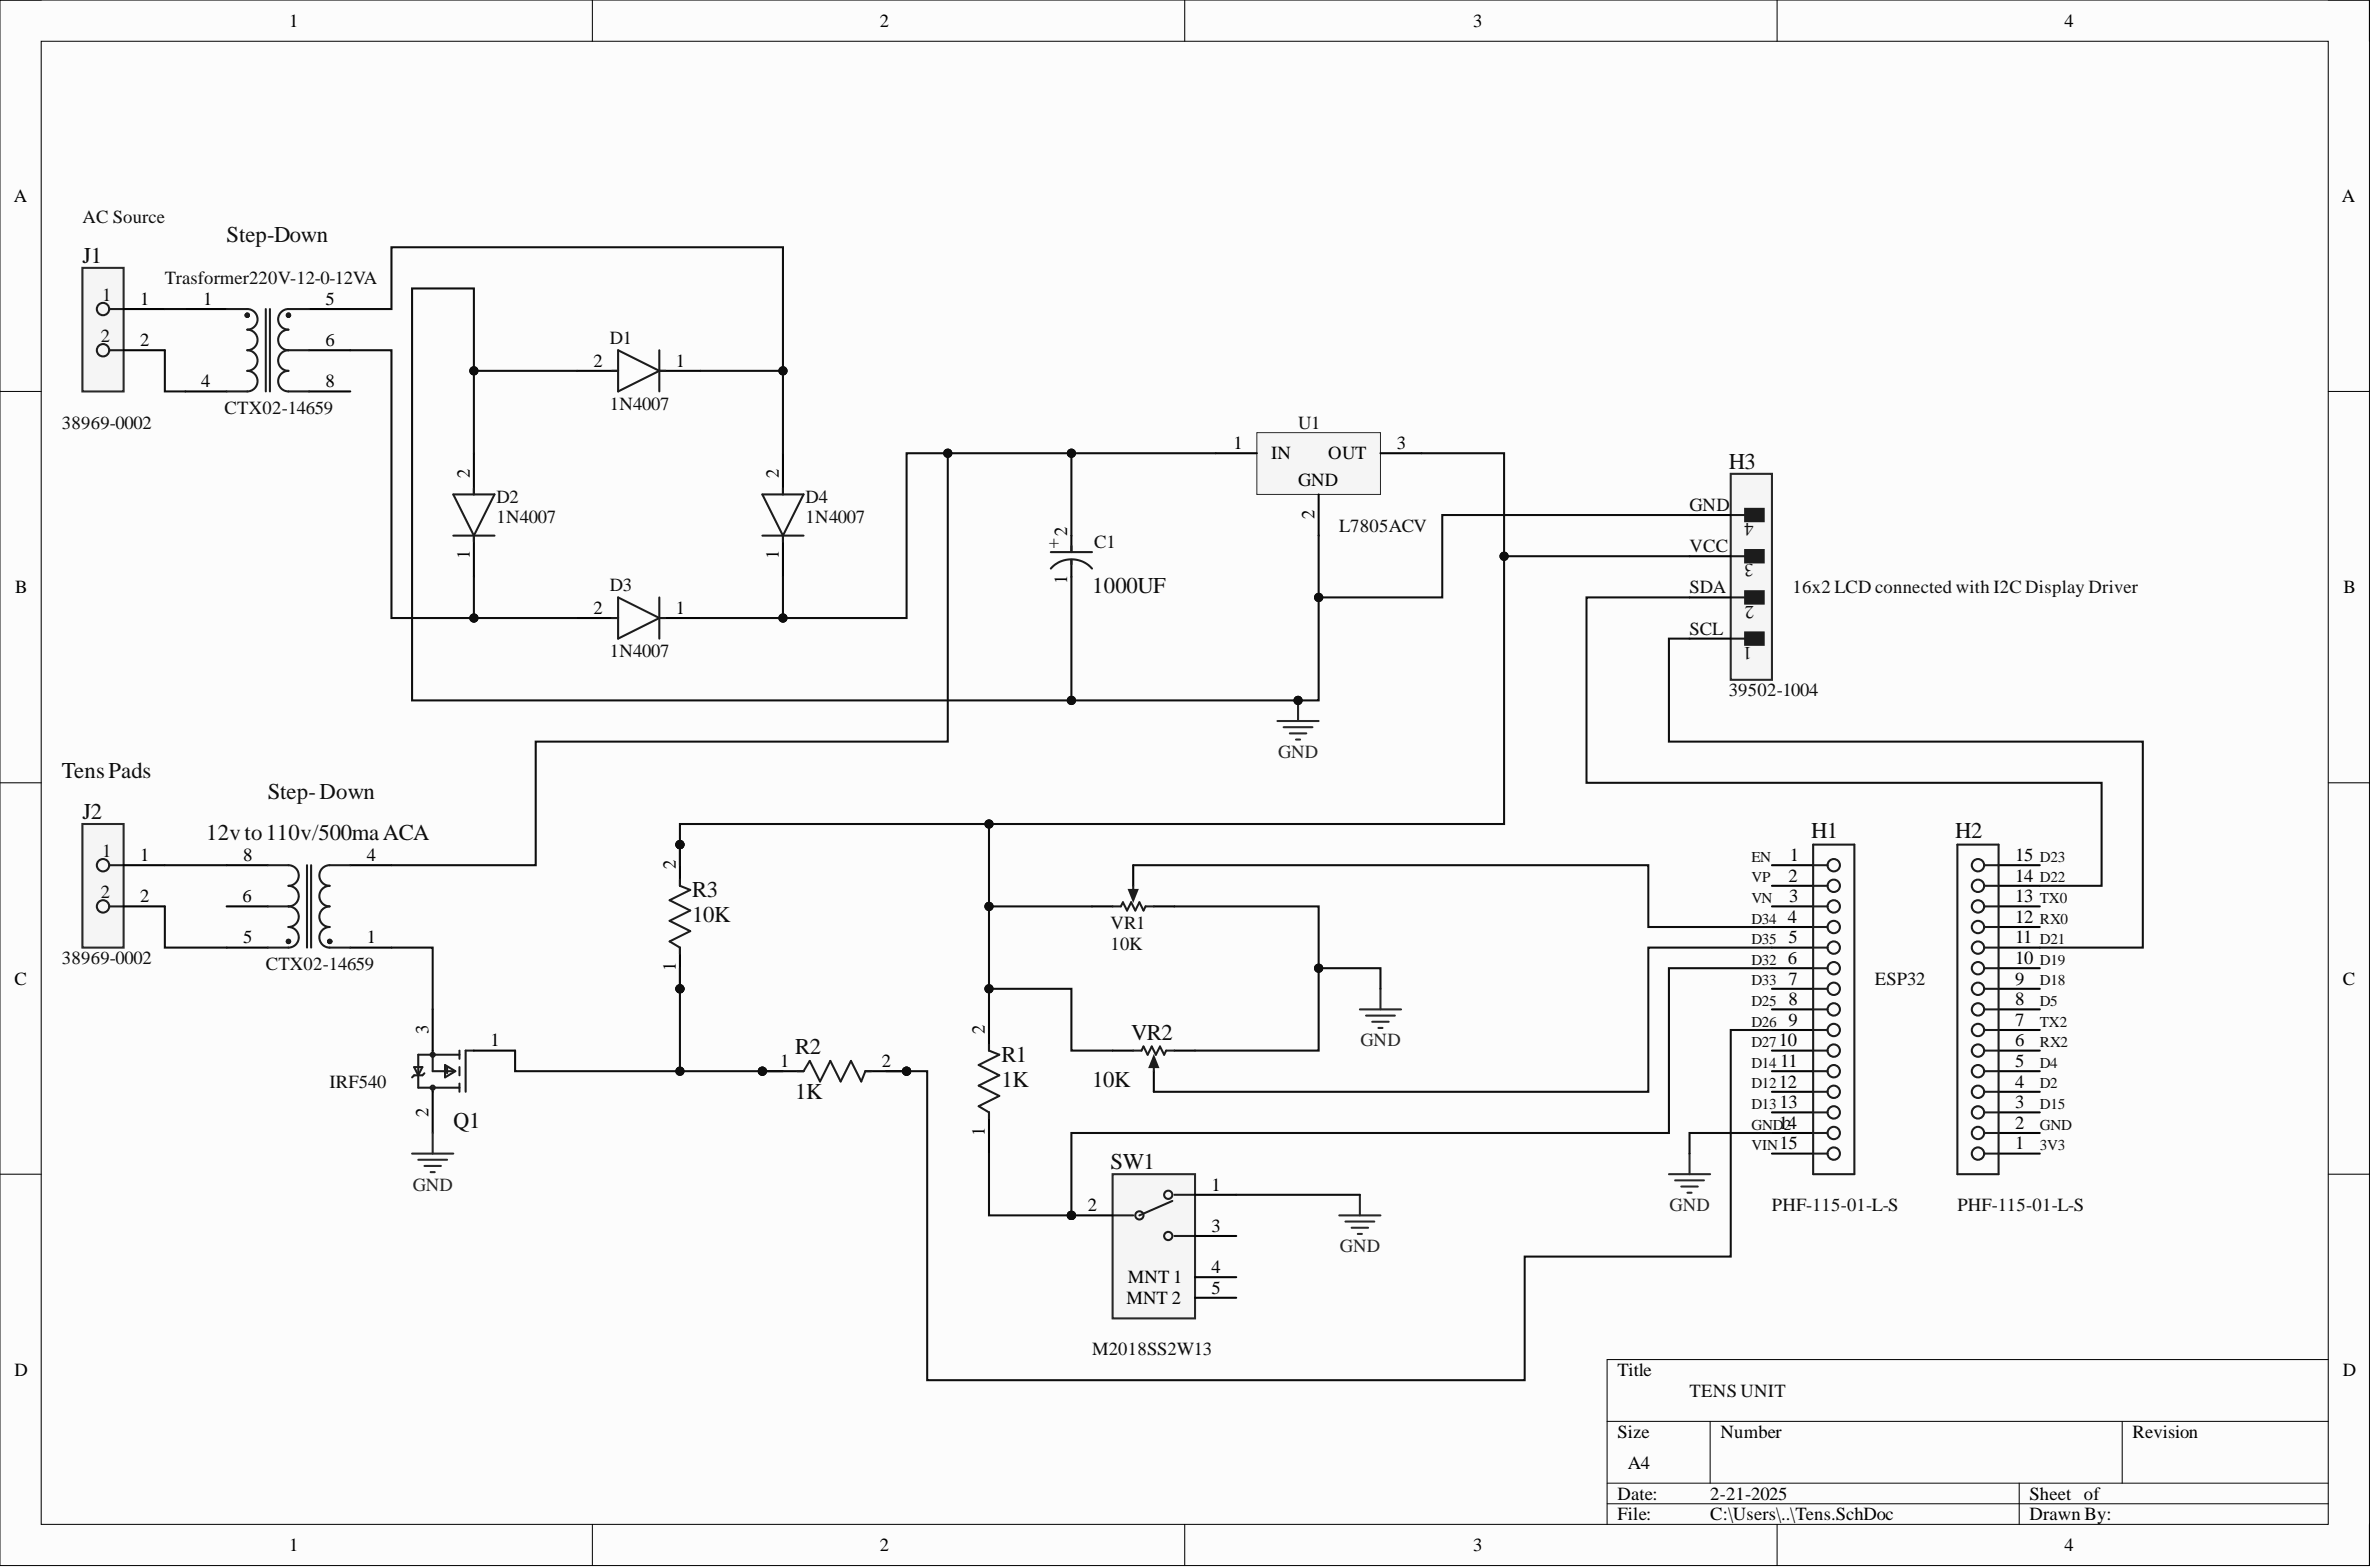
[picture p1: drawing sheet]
<svg xmlns="http://www.w3.org/2000/svg" width="292mm" height="193mm" viewBox="0 0 292 193" stroke-linecap="round" stroke-linejoin="round" font-family="sans-serif">
<defs><g id="words">
<g font-size="2.8" fill="#0e0e0e">
<text x="27.9" y="29.9">Step-Down</text>
<text x="10.2" y="32.4">J1</text>
<text x="213" y="57.8">H3</text>
<text x="134.5" y="73">1000UF</text>
<text x="7.6" y="95.8">TensPads</text>
<text x="10.2" y="100.9">J2</text>
<text x="33" y="98.3">Step-Down</text>
<text x="25.4" y="103.4">12vto110v/500maACA</text>
<text x="223.1" y="103.2">H1</text>
<text x="240.9" y="103.2">H2</text>
<text x="85.3" y="110.5">R3</text>
<text x="85.3" y="113.6">10K</text>
<text x="98" y="129.8">R2</text>
<text x="123.4" y="130.8">R1</text>
<text x="139.4" y="128">VR2</text>
<text x="98" y="135.4">1K</text>
<text x="123.4" y="133.9">1K</text>
<text x="134.5" y="133.9">10K</text>
<text x="55.8" y="138.9">Q1</text>
<text x="136.8" y="144">SW1</text>
</g>
<g font-size="2.3">
<text x="35.6" y="3.3">1</text>
<text x="108.4" y="3.3">2</text>
<text x="181.5" y="3.3">3</text>
<text x="254.3" y="3.3">4</text>
<text x="1.7" y="24.9">A</text>
<text x="288.5" y="24.9">A</text>
<text x="17.3" y="37.6">1</text>
<text x="25" y="37.6">1</text>
<text x="40.1" y="37.6">5</text>
<text x="17.3" y="42.6">2</text>
<text x="24.8" y="47.7">4</text>
<text x="40.1" y="42.6">6</text>
<text x="40.1" y="47.7">8</text>
<text x="73.1" y="45.2">2</text>
<text x="83.3" y="45.2">1</text>
<text x="57.9" y="58.9" transform="rotate(-90 57.9 58.9)">2</text>
<text x="95.9" y="58.9" transform="rotate(-90 95.9 58.9)">2</text>
<text x="152" y="55.3">1</text>
<text x="156.6" y="56.6">IN</text>
<text x="159.9" y="59.9">GND</text>
<text x="163.6" y="56.6">OUT</text>
<text x="172.1" y="55.3">3</text>
<text x="131.5" y="66" transform="rotate(-90 131.5 66)">2</text>
<text x="161.9" y="63.9" transform="rotate(-90 161.9 63.9)">2</text>
<text x="57.9" y="68.8" transform="rotate(-90 57.9 68.8)">1</text>
<text x="95.9" y="68.8" transform="rotate(-90 95.9 68.8)">1</text>
<text x="131.5" y="71.9" transform="rotate(-90 131.5 71.9)">1</text>
<text x="1.9" y="73.1">B</text>
<text x="73.1" y="75.6">2</text>
<text x="83.3" y="75.6">1</text>
<text x="288.7" y="73.1">B</text>
<text x="17.3" y="106">1</text>
<text x="30" y="106">8</text>
<text x="45.2" y="106">4</text>
<text x="83.3" y="107.1" transform="rotate(-90 83.3 107.1)">2</text>
<text x="220.5" y="106">1</text>
<text x="248.3" y="106">15</text>
<text x="17.3" y="111.1">2</text>
<text x="29.9" y="111.1">6</text>
<text x="220.2" y="113.6">4</text>
<text x="220.3" y="108.6">2</text>
<text x="220.4" y="111.1">3</text>
<text x="248.3" y="113.6">12</text>
<text x="248.3" y="111.1">13</text>
<text x="248.3" y="108.6">14</text>
<text x="30" y="116.2">5</text>
<text x="45.2" y="116.2">1</text>
<text x="83.3" y="119.6" transform="rotate(-90 83.3 119.6)">1</text>
<text x="220.2" y="118.7">6</text>
<text x="220.3" y="116.2">5</text>
<text x="248.3" y="118.7">10</text>
<text x="248.3" y="116.2">11</text>
<text x="1.8" y="121.3">C</text>
<text x="220.3" y="121.3">7</text>
<text x="220.3" y="123.8">8</text>
<text x="248.3" y="123.8">8</text>
<text x="248.3" y="121.3">9</text>
<text x="288.6" y="121.3">C</text>
<text x="52.8" y="127.3" transform="rotate(-90 52.8 127.3)">3</text>
<text x="60.4" y="128.9">1</text>
<text x="96.1" y="131.4">1</text>
<text x="108.6" y="131.4">2</text>
<text x="121.3" y="127.3" transform="rotate(-90 121.3 127.3)">2</text>
<text x="219.1" y="128.9">10</text>
<text x="219.3" y="131.4">11</text>
<text x="220.3" y="126.3">9</text>
<text x="248.3" y="131.4">5</text>
<text x="248.3" y="128.9">6</text>
<text x="248.3" y="126.3">7</text>
<text x="52.8" y="137.5" transform="rotate(-90 52.8 137.5)">2</text>
<text x="219.1" y="133.9">12</text>
<text x="219.2" y="136.5">13</text>
<text x="248.3" y="136.5">3</text>
<text x="248.3" y="133.9">4</text>
<text x="121.3" y="139.9" transform="rotate(-90 121.3 139.9)">1</text>
<text x="219.1" y="139">14</text>
<text x="219.2" y="141.6">15</text>
<text x="248.3" y="141.6">1</text>
<text x="248.3" y="139">2</text>
<text x="134" y="149.2">2</text>
<text x="149.3" y="146.6">1</text>
<text x="149.3" y="151.7">3</text>
<text x="138.8" y="160.6">MNT 2</text>
<text x="138.9" y="158">MNT 1</text>
<text x="149.3" y="156.8">4</text>
<text x="149.3" y="159.3">5</text>
<text x="1.8" y="169.5">D</text>
<text x="199.3" y="169.5">Title</text>
<text x="288.6" y="169.5">D</text>
<text x="199.3" y="177.1">Size</text>
<text x="212" y="177.1">Number</text>
<text x="262.7" y="177.1">Revision</text>
<text x="199.3" y="184.7">Date:</text>
<text x="200.5" y="180.9">A4</text>
<text x="210.7" y="184.7">2-21-2025</text>
<text x="250" y="184.7">Sheet of</text>
<text x="35.6" y="191">1</text>
<text x="108.4" y="191">2</text>
<text x="181.5" y="191">3</text>
<text x="199.3" y="187.2">File:</text>
<text x="210.7" y="187.2">C:\Users\..\Tens.SchDoc</text>
<text x="250" y="187.2">Drawn By:</text>
<text x="254.3" y="191">4</text>
</g>
<g font-size="2.3" fill="#0e0e0e">
<text x="10.2" y="27.4">AC Source</text>
<text x="20.3" y="35">Trasformer220V-12-0-12VA</text>
<text x="12.6" y="37">1</text>
<text x="12.4" y="42.1">2</text>
<text x="75.1" y="42.4">D1</text>
<text x="7.6" y="52.8">38969-0002</text>
<text x="27.7" y="51">CTX02-14659</text>
<text x="75.1" y="50.5">1N4007</text>
<text x="159.9" y="52.8">U1</text>
<text x="61.2" y="61.9">D2</text>
<text x="61.2" y="64.4">1N4007</text>
<text x="99.2" y="61.9">D4</text>
<text x="99.2" y="64.4">1N4007</text>
<text x="165" y="65.5">L7805ACV</text>
<text x="208.1" y="62.9">GND</text>
<text x="216" y="64.4" transform="rotate(-180 216 64.4)">4</text>
<text x="129.2" y="67.5">+</text>
<text x="134.8" y="67.5">C1</text>
<text x="208.1" y="68">VCC</text>
<text x="216" y="69.5" transform="rotate(-180 216 69.5)">3</text>
<text x="75.1" y="72.8">D3</text>
<text x="208.1" y="73.1">SDA</text>
<text x="216.1" y="74.6" transform="rotate(-180 216.1 74.6)">2</text>
<text x="220.8" y="73.1">16x2 LCD connected with I2C Display Driver</text>
<text x="75.1" y="80.9">1N4007</text>
<text x="208.1" y="78.1">SCL</text>
<text x="215.8" y="79.7" transform="rotate(-180 215.8 79.7)">1</text>
<text x="213" y="85.7">39502-1004</text>
<text x="12.6" y="105.5">1</text>
<text x="12.4" y="110.6">2</text>
<text x="7.6" y="118.7">38969-0002</text>
<text x="32.7" y="119.5">CTX02-14659</text>
<text x="136.8" y="114.4">VR1</text>
<text x="136.8" y="116.9">10K</text>
<text x="231" y="121.3">ESP32</text>
<text x="40.6" y="133.9">IRF540</text>
<text x="218.3" y="149.2">PHF-115-01-L-S</text>
<text x="241.1" y="149.2">PHF-115-01-L-S</text>
<text x="134.5" y="166.9">M2018SS2W13</text>
<text x="208.1" y="172">TENS UNIT</text>
</g>
<g font-size="2.3" fill="#262626">
<text x="157.5" y="93.4">GND</text>
<text x="167.6" y="128.9">GND</text>
<text x="50.9" y="146.6">GND</text>
<text x="205.7" y="149.2">GND</text>
<text x="165.1" y="154.2">GND</text>
</g>
<g font-size="1.9" fill="#0e0e0e">
<text x="215.8" y="106.1">EN</text>
<text x="251.3" y="106.1">D23</text>
<text x="215.8" y="108.7">VP</text>
<text x="215.8" y="111.2">VN</text>
<text x="215.8" y="113.7">D34</text>
<text x="251.3" y="108.7">D22</text>
<text x="251.3" y="111.2">TX0</text>
<text x="251.3" y="113.7">RX0</text>
<text x="215.8" y="116.3">D35</text>
<text x="215.8" y="118.8">D32</text>
<text x="251.3" y="116.3">D21</text>
<text x="251.3" y="118.8">D19</text>
<text x="215.8" y="121.3">D33</text>
<text x="215.8" y="123.9">D25</text>
<text x="251.3" y="121.3">D18</text>
<text x="251.3" y="123.9">D5</text>
<text x="215.8" y="126.4">D26</text>
<text x="215.8" y="129">D27</text>
<text x="215.8" y="131.5">D14</text>
<text x="251.3" y="126.4">TX2</text>
<text x="251.3" y="129">RX2</text>
<text x="251.3" y="131.5">D4</text>
<text x="215.8" y="134">D12</text>
<text x="215.8" y="136.6">D13</text>
<text x="251.3" y="134">D2</text>
<text x="251.3" y="136.6">D15</text>
<text x="215.8" y="139.1">GND2</text>
<text x="215.8" y="141.6">VIN</text>
<text x="251.3" y="139.1">GND</text>
<text x="251.3" y="141.6">3V3</text>
</g>
</g></defs>
<path d="M0 0h291.9v192.8h-291.9z" fill-rule="evenodd" fill="#fcfcfc"/>
<path d="M0 0h291.9v192.8h-291.9z" fill="none" stroke="#000" stroke-width=".12"/>
<path d="M5.1 5.1h281.7v182.6h-281.7z" fill-rule="evenodd" fill="#fcfcfc"/>
<g fill="none" stroke="#000" stroke-width=".12">
<path d="M0 0h5.1M5.1 5.1h281.7v182.6h-281.7zM73 0v5.1M146 0v5.1M218.9 0v5.1M286.8 0h5.1v5.1M0 48.2h5.1M286.8 48.2h5.1M0 96.4h5.1M286.8 96.4h5.1M0 144.6h5.1M286.8 144.6h5.1"/>
<path d="M198 175h88.8M210.7 175v7.6M261.4 175v7.6M286.8 167.4h-88.8v20.3M73 187.7v5.1M146 187.7v5.1M198 182.6h88.8M198 185.2h88.8M218.9 187.7v5.1M248.8 182.6v5.1M291.9 187.7v5.1"/>
</g>
<path d="M58.4 55.8v5.1M71.1 45.7h5.1M81.2 45.7h5.1M96.5 55.8v5.1M58.4 66v5M71.1 76.1h5.1M81.2 76.1h5.1M96.5 66v5M132 66v2M132 69v2" fill="none" stroke="#000" stroke-width=".25"/>
<g fill="none" stroke="#1c1c1c" stroke-width=".25">
<path d="M75.4 45.7h.8M76.2 43.1l5 2.6-5 2.5zM81.2 43.1v5.1M81.2 45.7h.8M55.8 60.9h5.1l-2.5 5.1zM55.8 66h5.1M58.4 60.1v.8M58.4 66v.7M75.4 76.1h.8M76.2 73.6l5 2.5-5 2.5zM81.2 73.6v5M81.2 76.1h.8"/>
<path d="M93.9 60.9h5.1l-2.5 5.1zM93.9 66h5.1M96.5 60.1v.8M96.5 66v.7M129.5 70a3.4 3.4 0 0 1 5 0M129.5 68h5M132 67.2v.8M132 69v.5"/>
</g>
<path d="M154.8 53.3h15.3v7.6h-15.3z" fill-rule="evenodd" fill="#f5f5f5"/>
<path d="M154.8 53.3h15.3v7.6h-15.3z" fill="none" stroke="#262626" stroke-width=".12"/>
<path d="M149.8 55.8h5M170.1 55.8h5M162.5 60.9v5.1M139.6 106.5v2.6M142.1 111.6h2.6" fill="none" stroke="#000" stroke-width=".25"/>
<path d="M139.6 109.1v1.3" fill="none" stroke="#1c1c1c" stroke-width=".25"/>
<path d="M139.1 109.6h1l-.5 1.3z" fill="#1c1c1c"/>
<g fill="none" stroke="#1c1c1c" stroke-width=".25">
<path d="M137.1 111.6h1l.2-.5 .5 1 .6-1 .5 1 .5-1 .5 1 .2-.5h1M139.1 109.6h1l-.5 1.3zM51 131.4h1l-.5 1zM52.3 132.2l-.3 .2h-1l-.2 .3M53.3 129.4v2.5h2.5M53.3 133.9v.6M54.8 131.2l1.3 .7-1.3 .8zM55.1 131.4v.8M56.6 129.4v1M56.6 131.4v1M56.6 133.4v1.1M56.6 129.9h-5.1v4h5.1"/>
<path d="M58.4 129.4h-1v5.1M142.1 130.6v1.3"/>
<circle cx="53.3" cy="133.9" r=".25"/>
<circle cx="53.3" cy="129.9" r=".25"/>
</g>
<path d="M134.5 111.6h2.6M53.3 124.3v5.1M53.3 134.5v5M58.4 129.4h5.1M137.1 129.4h2.5M142.1 131.9v2.6" fill="none" stroke="#000" stroke-width=".25"/>
<path d="M142.1 130.1l.6 1.3h-1.1z" fill="#1c1c1c"/>
<path d="M139.6 129.4h1l.3-.5 .5 1 .5-1 .5 1 .5-1 .5 1 .3-.5h1M142.1 130.1l.6 1.3h-1.1z" fill="none" stroke="#1c1c1c" stroke-width=".25"/>
<path d="M144.7 129.4h2.5" fill="none" stroke="#000" stroke-width=".25"/>
<path d="M157.4 88.8h5.1M158.1 89.6h3.6M158.9 90.3h2M159.7 91.1h.5M159.9 86.3v2.5M165 149.7h5.1M165.8 150.4h3.5M166.5 151.2h2M167.3 152h.5M167.5 147.1v2.6" fill="none" stroke="#262626" stroke-width=".25"/>
<circle cx="159.9" cy="86.3" r=".51" fill="#0e0e0e"/>
<circle cx="159.9" cy="86.3" r=".51" fill="none" stroke="#0e0e0e" stroke-width=".12"/>
<path d="M53.3 139.5v2.6M50.8 142.1h5M51.5 142.8h3.6M52.3 143.6h2M53.1 144.3h.5" fill="none" stroke="#262626" stroke-width=".25"/>
<path d="M10.2 33h5v15.2h-5z" fill-rule="evenodd" fill="#f5f5f5"/>
<path d="M10.2 33h5v15.2h-5z" fill="none" stroke="#262626" stroke-width=".25"/>
<g fill="none" stroke="#1c1c1c" stroke-width=".25">
<path d="M13.5 38.1h1.7M13.5 43.1h1.7"/>
<circle cx="12.7" cy="38.1" r=".76"/>
<circle cx="12.7" cy="43.1" r=".76"/>
</g>
<path d="M15.2 38.1h5.1M15.2 43.1h5.1" fill="none" stroke="#000" stroke-width=".25"/>
<path d="M10.2 101.5h5v15.2h-5z" fill-rule="evenodd" fill="#f5f5f5"/>
<path d="M10.2 101.5h5v15.2h-5z" fill="none" stroke="#262626" stroke-width=".25"/>
<g fill="none" stroke="#1c1c1c" stroke-width=".25">
<path d="M13.5 106.5h1.7M13.5 111.6h1.7"/>
<circle cx="12.7" cy="106.5" r=".76"/>
<circle cx="12.7" cy="111.6" r=".76"/>
</g>
<path d="M15.2 106.5h5.1M15.2 111.6h5.1" fill="none" stroke="#000" stroke-width=".25"/>
<circle cx="132" cy="149.7" r=".51" fill="#0e0e0e"/>
<circle cx="132" cy="149.7" r=".51" fill="none" stroke="#0e0e0e" stroke-width=".12"/>
<path d="M137.1 144.6h10.1v17.8h-10.1z" fill-rule="evenodd" fill="#f5f5f5"/>
<path d="M137.1 144.6h10.1v17.8h-10.1z" fill="none" stroke="#262626" stroke-width=".25"/>
<g fill="none" stroke="#1c1c1c" stroke-width=".25">
<path d="M137.1 149.7h2.5M144.4 147.9l-4 1.8M144.7 147.1h2.5M144.7 152.2h2.5"/>
<circle cx="140.4" cy="149.7" r=".51"/>
<circle cx="143.9" cy="147.1" r=".51"/>
<circle cx="143.9" cy="152.2" r=".51"/>
</g>
<path d="M132 149.7h5.1M147.2 157.3h5.1M147.2 159.8h5.1M147.2 147.1h5.1M147.2 152.2h5.1" fill="none" stroke="#000" stroke-width=".25"/>
<circle cx="132" cy="149.7" r=".51" fill="#0e0e0e"/>
<circle cx="132" cy="149.7" r=".51" fill="none" stroke="#0e0e0e" stroke-width=".12"/>
<path d="M167.5 124.3h5.1M168.3 125.1h3.5M169.1 125.8h2M169.8 126.6h.5M170.1 121.8v2.5M205.6 144.6h5.1M206.4 145.4h3.5M207.1 146.1h2.1M207.9 146.9h.5M208.1 142.1v2.5" fill="none" stroke="#262626" stroke-width=".25"/>
<g fill="none" stroke="#000" stroke-width=".25">
<path d="M218.3 106.5h5.1M218.3 111.6h5.1M218.3 116.7h5.1M218.3 109.1h5.1M218.3 114.2h5.1M218.3 119.2h5.1M246.2 106.5h5.1M246.2 111.6h5.1M246.2 116.7h5.1M246.2 109.1h5.1M246.2 114.2h5.1M246.2 119.2h5.1"/>
<path d="M218.3 121.8h5.1M218.3 124.3h5.1M218.3 126.8h5.1M218.3 129.4h5.1M218.3 131.9h5.1M218.3 134.5h5.1M218.3 137h5.1M218.3 139.5h5.1M246.2 121.8h5.1M246.2 124.3h5.1M246.2 126.8h5.1M246.2 129.4h5.1"/>
<path d="M246.2 131.9h5.1M246.2 134.5h5.1M246.2 137h5.1M246.2 139.5h5.1M218.3 142.1h5.1M246.2 142.1h5.1"/>
</g>
<g fill="none" stroke="#1c1c1c" stroke-width=".25">
<path d="M223.4 109.1h1.8M223.4 111.6h1.8M223.4 106.5h1.8M223.4 104h5.1v40.6h-5.1zM223.4 114.2h1.8M223.4 119.2h1.8M223.4 116.7h1.8M241.1 104h5.1v40.6h-5.1zM244.4 109.1h1.8M244.4 111.6h1.8M244.4 106.5h1.8M244.4 114.2h1.8"/>
<path d="M244.4 119.2h1.8M244.4 116.7h1.8M223.4 124.3h1.8M223.4 126.8h1.8M223.4 121.8h1.8M223.4 129.4h1.8M223.4 134.5h1.8M223.4 137h1.8M223.4 131.9h1.8M223.4 139.5h1.8M244.4 124.3h1.8M244.4 126.8h1.8"/>
<path d="M244.4 121.8h1.8M244.4 129.4h1.8M244.4 134.5h1.8M244.4 137h1.8M244.4 131.9h1.8M244.4 139.5h1.8M223.4 142.1h1.8M244.4 142.1h1.8"/>
<circle cx="225.9" cy="106.5" r=".76"/>
<circle cx="225.9" cy="116.7" r=".76"/>
<circle cx="225.9" cy="119.2" r=".76"/>
<circle cx="225.9" cy="109.1" r=".76"/>
<circle cx="225.9" cy="111.6" r=".76"/>
<circle cx="225.9" cy="114.2" r=".76"/>
<circle cx="243.7" cy="106.5" r=".76"/>
<circle cx="243.7" cy="116.7" r=".76"/>
<circle cx="243.7" cy="119.2" r=".76"/>
<circle cx="243.7" cy="111.6" r=".76"/>
<circle cx="243.7" cy="109.1" r=".76"/>
<circle cx="243.7" cy="114.2" r=".76"/>
<circle cx="225.9" cy="129.4" r=".76"/>
<circle cx="225.9" cy="124.3" r=".76"/>
<circle cx="225.9" cy="126.8" r=".76"/>
<circle cx="225.9" cy="134.5" r=".76"/>
<circle cx="225.9" cy="137" r=".76"/>
<circle cx="225.9" cy="131.9" r=".76"/>
<circle cx="225.9" cy="121.8" r=".76"/>
<circle cx="225.9" cy="139.5" r=".76"/>
<circle cx="243.7" cy="124.3" r=".76"/>
<circle cx="243.7" cy="129.4" r=".76"/>
<circle cx="243.7" cy="126.8" r=".76"/>
<circle cx="243.7" cy="134.5" r=".76"/>
<circle cx="243.7" cy="137" r=".76"/>
<circle cx="243.7" cy="131.9" r=".76"/>
<circle cx="243.7" cy="121.8" r=".76"/>
<circle cx="243.7" cy="139.5" r=".76"/>
<circle cx="225.9" cy="142.1" r=".76"/>
<circle cx="243.7" cy="142.1" r=".76"/>
</g>
<path d="M213.2 58.4h5.1v25.3h-5.1z" fill-rule="evenodd" fill="#f5f5f5"/>
<path d="M213.2 58.4h5.1v25.3h-5.1z" fill="none" stroke="#262626" stroke-width=".25"/>
<path d="M215 77.9h2.3v1.5h-2.3z" fill-rule="evenodd" fill="#1c1c1c"/>
<path d="M213.2 78.6h1.8M215 77.9h2.3v1.5h-2.3z" fill="none" stroke="#1c1c1c" stroke-width=".25"/>
<path d="M215 72.8h2.3v1.5h-2.3z" fill-rule="evenodd" fill="#1c1c1c"/>
<path d="M213.2 73.6h1.8M215 72.8h2.3v1.5h-2.3z" fill="none" stroke="#1c1c1c" stroke-width=".25"/>
<path d="M215 67.7h2.3v1.6h-2.3z" fill-rule="evenodd" fill="#1c1c1c"/>
<path d="M213.2 68.5h1.8M215 67.7h2.3v1.6h-2.3z" fill="none" stroke="#1c1c1c" stroke-width=".25"/>
<path d="M215 62.7h2.3v1.5h-2.3z" fill-rule="evenodd" fill="#1c1c1c"/>
<g fill="none" stroke="#1c1c1c" stroke-width=".25">
<path d="M30.5 38.1a1.27 1.27 0 0 1 1.2 1.2 1.27 1.27 0 0 1-1.2 1.3 1.27 1.27 0 0 1 1.2 1.3 1.27 1.27 0 0 1-1.2 1.2 1.27 1.27 0 0 1 1.2 1.3 1.27 1.27 0 0 1-1.2 1.3 1.27 1.27 0 0 1 1.2 1.2 1.27 1.27 0 0 1-1.2 1.3M32.7 38.1v10.1M33.3 38.1v10.1M35.5 38.1a1.27 1.27 0 0 0-1.2 1.2 1.27 1.27 0 0 0 1.2 1.3 1.27 1.27 0 0 0-1.2 1.3 1.27 1.27 0 0 0 1.2 1.2 1.27 1.27 0 0 0-1.2 1.3 1.27 1.27 0 0 0 1.2 1.3 1.27 1.27 0 0 0-1.2 1.2 1.27 1.27 0 0 0 1.2 1.3M213.2 63.4h1.8M215 62.7h2.3v1.5h-2.3z"/>
<circle cx="30.5" cy="38.8" r=".2"/>
<circle cx="35.5" cy="38.8" r=".2"/>
</g>
<path d="M22.8 38.1h5.1M38.1 38.1h5.1M22.8 48.2h5.1M38.1 43.1h5.1M38.1 48.2h5.1M208.1 78.6h5.1M208.1 73.6h5.1M208.1 68.5h5.1M208.1 63.4h5.1" fill="none" stroke="#000" stroke-width=".25"/>
<circle cx="35.5" cy="38.8" r=".25" fill="#1c1c1c"/>
<circle cx="35.5" cy="38.8" r=".25" fill="none" stroke="#1c1c1c" stroke-width=".12"/>
<circle cx="30.5" cy="38.8" r=".25" fill="#1c1c1c"/>
<circle cx="30.5" cy="38.8" r=".25" fill="none" stroke="#1c1c1c" stroke-width=".12"/>
<g fill="none" stroke="#1c1c1c" stroke-width=".25">
<path d="M27.9 38.1h2.6M35.5 38.1h2.6M27.9 48.2h2.6M35.5 48.2h2.6M35.5 43.1h2.6M35.5 106.5a1.27 1.27 0 0 1 1.3 1.3 1.27 1.27 0 0 1-1.3 1.3 1.27 1.27 0 0 1 1.3 1.3 1.27 1.27 0 0 1-1.3 1.2 1.27 1.27 0 0 1 1.3 1.3 1.27 1.27 0 0 1-1.3 1.3 1.27 1.27 0 0 1 1.3 1.2 1.27 1.27 0 0 1-1.3 1.3M37.8 106.5v10.2M38.3 106.5v10.2M40.6 106.5a1.27 1.27 0 0 0-1.3 1.3 1.27 1.27 0 0 0 1.3 1.3 1.27 1.27 0 0 0-1.3 1.3 1.27 1.27 0 0 0 1.3 1.2 1.27 1.27 0 0 0-1.3 1.3 1.27 1.27 0 0 0 1.3 1.3 1.27 1.27 0 0 0-1.3 1.2 1.27 1.27 0 0 0 1.3 1.3"/>
<circle cx="35.5" cy="115.9" r=".2"/>
<circle cx="40.6" cy="115.9" r=".2"/>
</g>
<path d="M27.9 111.6h5.1M27.9 116.7h5.1M27.9 106.5h5.1M43.2 116.7h5M43.2 106.5h5" fill="none" stroke="#000" stroke-width=".25"/>
<circle cx="35.5" cy="115.9" r=".25" fill="#1c1c1c"/>
<circle cx="35.5" cy="115.9" r=".25" fill="none" stroke="#1c1c1c" stroke-width=".12"/>
<circle cx="40.6" cy="115.9" r=".25" fill="#1c1c1c"/>
<circle cx="40.6" cy="115.9" r=".25" fill="none" stroke="#1c1c1c" stroke-width=".12"/>
<path d="M33 116.7h2.5M33 106.5h2.5M33 111.6h2.5M40.6 116.7h2.6M40.6 106.5h2.6M121.8 128.6v.8l1.3 .5-2.5 1.3 2.5 1.2-2.5 1.3 2.5 1.3-2.5 1.2 1.2 .8v.7" fill="none" stroke="#1c1c1c" stroke-width=".25"/>
<path d="M121.8 124.3v5.1M121.8 137v5.1" fill="none" stroke="#000" stroke-width=".25"/>
<circle cx="83.8" cy="121.8" r=".51" fill="#0e0e0e"/>
<circle cx="83.8" cy="121.8" r=".51" fill="none" stroke="#0e0e0e" stroke-width=".12"/>
<circle cx="83.8" cy="104" r=".51" fill="#0e0e0e"/>
<circle cx="83.8" cy="104" r=".51" fill="none" stroke="#0e0e0e" stroke-width=".12"/>
<path d="M83.8 116.7v5.1" fill="none" stroke="#000" stroke-width=".25"/>
<circle cx="83.8" cy="121.8" r=".51" fill="#0e0e0e"/>
<circle cx="83.8" cy="121.8" r=".51" fill="none" stroke="#0e0e0e" stroke-width=".12"/>
<path d="M83.8 104v5.1" fill="none" stroke="#000" stroke-width=".25"/>
<circle cx="83.8" cy="104" r=".51" fill="#0e0e0e"/>
<circle cx="83.8" cy="104" r=".51" fill="none" stroke="#0e0e0e" stroke-width=".12"/>
<path d="M83.8 108.3v.8l1.2 .5-2.5 1.3 2.5 1.2-2.5 1.3 2.5 1.3-2.5 1.2 1.3 .8v.8" fill="none" stroke="#1c1c1c" stroke-width=".25"/>
<circle cx="93.9" cy="131.9" r=".51" fill="#0e0e0e"/>
<circle cx="93.9" cy="131.9" r=".51" fill="none" stroke="#0e0e0e" stroke-width=".12"/>
<circle cx="111.7" cy="131.9" r=".51" fill="#0e0e0e"/>
<circle cx="111.7" cy="131.9" r=".51" fill="none" stroke="#0e0e0e" stroke-width=".12"/>
<path d="M93.9 131.9h5.1" fill="none" stroke="#000" stroke-width=".25"/>
<circle cx="93.9" cy="131.9" r=".51" fill="#0e0e0e"/>
<circle cx="93.9" cy="131.9" r=".51" fill="none" stroke="#0e0e0e" stroke-width=".12"/>
<path d="M106.6 131.9h5.1" fill="none" stroke="#000" stroke-width=".25"/>
<circle cx="111.7" cy="131.9" r=".51" fill="#0e0e0e"/>
<circle cx="111.7" cy="131.9" r=".51" fill="none" stroke="#0e0e0e" stroke-width=".12"/>
<path d="M98.2 131.9h.8l.8-1.3 1.2 2.6 1.3-2.6 1.3 2.6 1.2-2.6 1.3 2.6 .5-1.3h.8" fill="none" stroke="#1c1c1c" stroke-width=".25"/>
<path d="M58.4 71v5.1h12.7" fill="none" stroke="#0e0e0e" stroke-width=".25"/>
<circle cx="58.4" cy="76.1" r=".51" fill="#0e0e0e"/>
<circle cx="58.4" cy="76.1" r=".51" fill="none" stroke="#0e0e0e" stroke-width=".12"/>
<path d="M96.5 71v5.1h-10.2" fill="none" stroke="#0e0e0e" stroke-width=".25"/>
<circle cx="96.5" cy="76.1" r=".51" fill="#0e0e0e"/>
<circle cx="96.5" cy="76.1" r=".51" fill="none" stroke="#0e0e0e" stroke-width=".12"/>
<path d="M71.1 45.7h-12.7v10.1" fill="none" stroke="#0e0e0e" stroke-width=".25"/>
<circle cx="58.4" cy="45.7" r=".51" fill="#0e0e0e"/>
<circle cx="58.4" cy="45.7" r=".51" fill="none" stroke="#0e0e0e" stroke-width=".12"/>
<path d="M86.3 45.7h10.2v10.1" fill="none" stroke="#0e0e0e" stroke-width=".25"/>
<circle cx="96.5" cy="45.7" r=".51" fill="#0e0e0e"/>
<circle cx="96.5" cy="45.7" r=".51" fill="none" stroke="#0e0e0e" stroke-width=".12"/>
<path d="M149.8 55.8h-38.1v20.3h-15.2" fill="none" stroke="#0e0e0e" stroke-width=".25"/>
<circle cx="96.5" cy="76.1" r=".51" fill="#0e0e0e"/>
<circle cx="96.5" cy="76.1" r=".51" fill="none" stroke="#0e0e0e" stroke-width=".12"/>
<circle cx="116.8" cy="55.8" r=".51" fill="#0e0e0e"/>
<circle cx="116.8" cy="55.8" r=".51" fill="none" stroke="#0e0e0e" stroke-width=".12"/>
<circle cx="132" cy="55.8" r=".51" fill="#0e0e0e"/>
<circle cx="132" cy="55.8" r=".51" fill="none" stroke="#0e0e0e" stroke-width=".12"/>
<path d="M132 71v15.3" fill="none" stroke="#0e0e0e" stroke-width=".25"/>
<circle cx="132" cy="86.3" r=".51" fill="#0e0e0e"/>
<circle cx="132" cy="86.3" r=".51" fill="none" stroke="#0e0e0e" stroke-width=".12"/>
<path d="M132 55.8v10.2" fill="none" stroke="#0e0e0e" stroke-width=".25"/>
<circle cx="132" cy="55.8" r=".51" fill="#0e0e0e"/>
<circle cx="132" cy="55.8" r=".51" fill="none" stroke="#0e0e0e" stroke-width=".12"/>
<path d="M121.8 111.6h12.7" fill="none" stroke="#0e0e0e" stroke-width=".25"/>
<circle cx="121.8" cy="111.6" r=".51" fill="#0e0e0e"/>
<circle cx="121.8" cy="111.6" r=".51" fill="none" stroke="#0e0e0e" stroke-width=".12"/>
<path d="M121.8 121.8h10.2v7.6h5.1" fill="none" stroke="#0e0e0e" stroke-width=".25"/>
<circle cx="121.8" cy="121.8" r=".51" fill="#0e0e0e"/>
<circle cx="121.8" cy="121.8" r=".51" fill="none" stroke="#0e0e0e" stroke-width=".12"/>
<path d="M144.7 111.6h17.8v17.8h-15.3" fill="none" stroke="#0e0e0e" stroke-width=".25"/>
<circle cx="162.5" cy="119.2" r=".51" fill="#0e0e0e"/>
<circle cx="162.5" cy="119.2" r=".51" fill="none" stroke="#0e0e0e" stroke-width=".12"/>
<path d="M121.8 101.5h-38v5" fill="none" stroke="#0e0e0e" stroke-width=".25"/>
<circle cx="121.8" cy="101.5" r=".51" fill="#0e0e0e"/>
<circle cx="121.8" cy="101.5" r=".51" fill="none" stroke="#0e0e0e" stroke-width=".12"/>
<circle cx="83.8" cy="104" r=".51" fill="#0e0e0e"/>
<circle cx="83.8" cy="104" r=".51" fill="none" stroke="#0e0e0e" stroke-width=".12"/>
<path d="M83.8 119.2v12.7h12.7" fill="none" stroke="#0e0e0e" stroke-width=".25"/>
<circle cx="83.8" cy="121.8" r=".51" fill="#0e0e0e"/>
<circle cx="83.8" cy="121.8" r=".51" fill="none" stroke="#0e0e0e" stroke-width=".12"/>
<circle cx="83.8" cy="131.9" r=".51" fill="#0e0e0e"/>
<circle cx="83.8" cy="131.9" r=".51" fill="none" stroke="#0e0e0e" stroke-width=".12"/>
<circle cx="93.9" cy="131.9" r=".51" fill="#0e0e0e"/>
<circle cx="93.9" cy="131.9" r=".51" fill="none" stroke="#0e0e0e" stroke-width=".12"/>
<path d="M63.5 129.4v2.5h20.3" fill="none" stroke="#0e0e0e" stroke-width=".25"/>
<circle cx="83.8" cy="131.9" r=".51" fill="#0e0e0e"/>
<circle cx="83.8" cy="131.9" r=".51" fill="none" stroke="#0e0e0e" stroke-width=".12"/>
<path d="M121.8 142.1v7.6h10.2" fill="none" stroke="#0e0e0e" stroke-width=".25"/>
<circle cx="132" cy="149.7" r=".51" fill="#0e0e0e"/>
<circle cx="132" cy="149.7" r=".51" fill="none" stroke="#0e0e0e" stroke-width=".12"/>
<path d="M162.5 119.2h7.6v2.6M152.3 147.1h15.2" fill="none" stroke="#0e0e0e" stroke-width=".25"/>
<circle cx="162.5" cy="119.2" r=".51" fill="#0e0e0e"/>
<circle cx="162.5" cy="119.2" r=".51" fill="none" stroke="#0e0e0e" stroke-width=".12"/>
<path d="M139.6 106.5h63.5v7.7h15.2M218.3 116.7h-15.2v17.8h-61M218.3 119.2h-12.7v20.3h-73.6v10.2M218.3 139.5h-10.2v2.6" fill="none" stroke="#0e0e0e" stroke-width=".25"/>
<circle cx="132" cy="149.7" r=".51" fill="#0e0e0e"/>
<circle cx="132" cy="149.7" r=".51" fill="none" stroke="#0e0e0e" stroke-width=".12"/>
<path d="M218.3 126.8h-5.1v27.9h-25.4v15.3h-73.6v-38.1h-5.1" fill="none" stroke="#0e0e0e" stroke-width=".25"/>
<circle cx="111.7" cy="131.9" r=".51" fill="#0e0e0e"/>
<circle cx="111.7" cy="131.9" r=".51" fill="none" stroke="#0e0e0e" stroke-width=".12"/>
<path d="M58.4 45.7v-10.2h-7.6v50.8h111.7v-20.3" fill="none" stroke="#0e0e0e" stroke-width=".25"/>
<circle cx="58.4" cy="45.7" r=".51" fill="#0e0e0e"/>
<circle cx="58.4" cy="45.7" r=".51" fill="none" stroke="#0e0e0e" stroke-width=".12"/>
<circle cx="132" cy="86.3" r=".51" fill="#0e0e0e"/>
<circle cx="132" cy="86.3" r=".51" fill="none" stroke="#0e0e0e" stroke-width=".12"/>
<circle cx="159.9" cy="86.3" r=".51" fill="#0e0e0e"/>
<circle cx="159.9" cy="86.3" r=".51" fill="none" stroke="#0e0e0e" stroke-width=".12"/>
<circle cx="162.5" cy="73.6" r=".51" fill="#0e0e0e"/>
<circle cx="162.5" cy="73.6" r=".51" fill="none" stroke="#0e0e0e" stroke-width=".12"/>
<path d="M208.1 63.4h-30.4v10.2h-15.2" fill="none" stroke="#0e0e0e" stroke-width=".25"/>
<circle cx="162.5" cy="73.6" r=".51" fill="#0e0e0e"/>
<circle cx="162.5" cy="73.6" r=".51" fill="none" stroke="#0e0e0e" stroke-width=".12"/>
<path d="M175.1 55.8h10.2v12.7" fill="none" stroke="#0e0e0e" stroke-width=".25"/>
<circle cx="185.3" cy="68.5" r=".51" fill="#0e0e0e"/>
<circle cx="185.3" cy="68.5" r=".51" fill="none" stroke="#0e0e0e" stroke-width=".12"/>
<path d="M208.1 78.6h-2.5v12.7h58.4v25.4h-12.7M208.1 73.6h-12.6v22.8h63.4v12.7h-7.6M208.1 68.5h-22.8v33h-63.5v22.8" fill="none" stroke="#0e0e0e" stroke-width=".25"/>
<circle cx="185.3" cy="68.5" r=".51" fill="#0e0e0e"/>
<circle cx="185.3" cy="68.5" r=".51" fill="none" stroke="#0e0e0e" stroke-width=".12"/>
<circle cx="121.8" cy="101.5" r=".51" fill="#0e0e0e"/>
<circle cx="121.8" cy="101.5" r=".51" fill="none" stroke="#0e0e0e" stroke-width=".12"/>
<circle cx="121.8" cy="111.6" r=".51" fill="#0e0e0e"/>
<circle cx="121.8" cy="111.6" r=".51" fill="none" stroke="#0e0e0e" stroke-width=".12"/>
<circle cx="121.8" cy="121.8" r=".51" fill="#0e0e0e"/>
<circle cx="121.8" cy="121.8" r=".51" fill="none" stroke="#0e0e0e" stroke-width=".12"/>
<path d="M20.3 38.1h2.5M20.3 43.1v5.1h2.5M116.8 55.8v35.5h-50.8v15.2h-17.8M20.3 111.6v5.1h7.6M20.3 106.5h7.6" fill="none" stroke="#0e0e0e" stroke-width=".25"/>
<circle cx="116.8" cy="55.8" r=".51" fill="#0e0e0e"/>
<circle cx="116.8" cy="55.8" r=".51" fill="none" stroke="#0e0e0e" stroke-width=".12"/>
<path d="M43.2 38.1h5v-7.7h48.3v15.3M48.2 116.7h5.1v7.6" fill="none" stroke="#0e0e0e" stroke-width=".25"/>
<circle cx="96.5" cy="45.7" r=".51" fill="#0e0e0e"/>
<circle cx="96.5" cy="45.7" r=".51" fill="none" stroke="#0e0e0e" stroke-width=".12"/>
<path d="M43.2 43.1h5v33h10.2" fill="none" stroke="#0e0e0e" stroke-width=".25"/>
<circle cx="58.4" cy="76.1" r=".51" fill="#0e0e0e"/>
<circle cx="58.4" cy="76.1" r=".51" fill="none" stroke="#0e0e0e" stroke-width=".12"/>
<use href="#words"/>
</svg>
